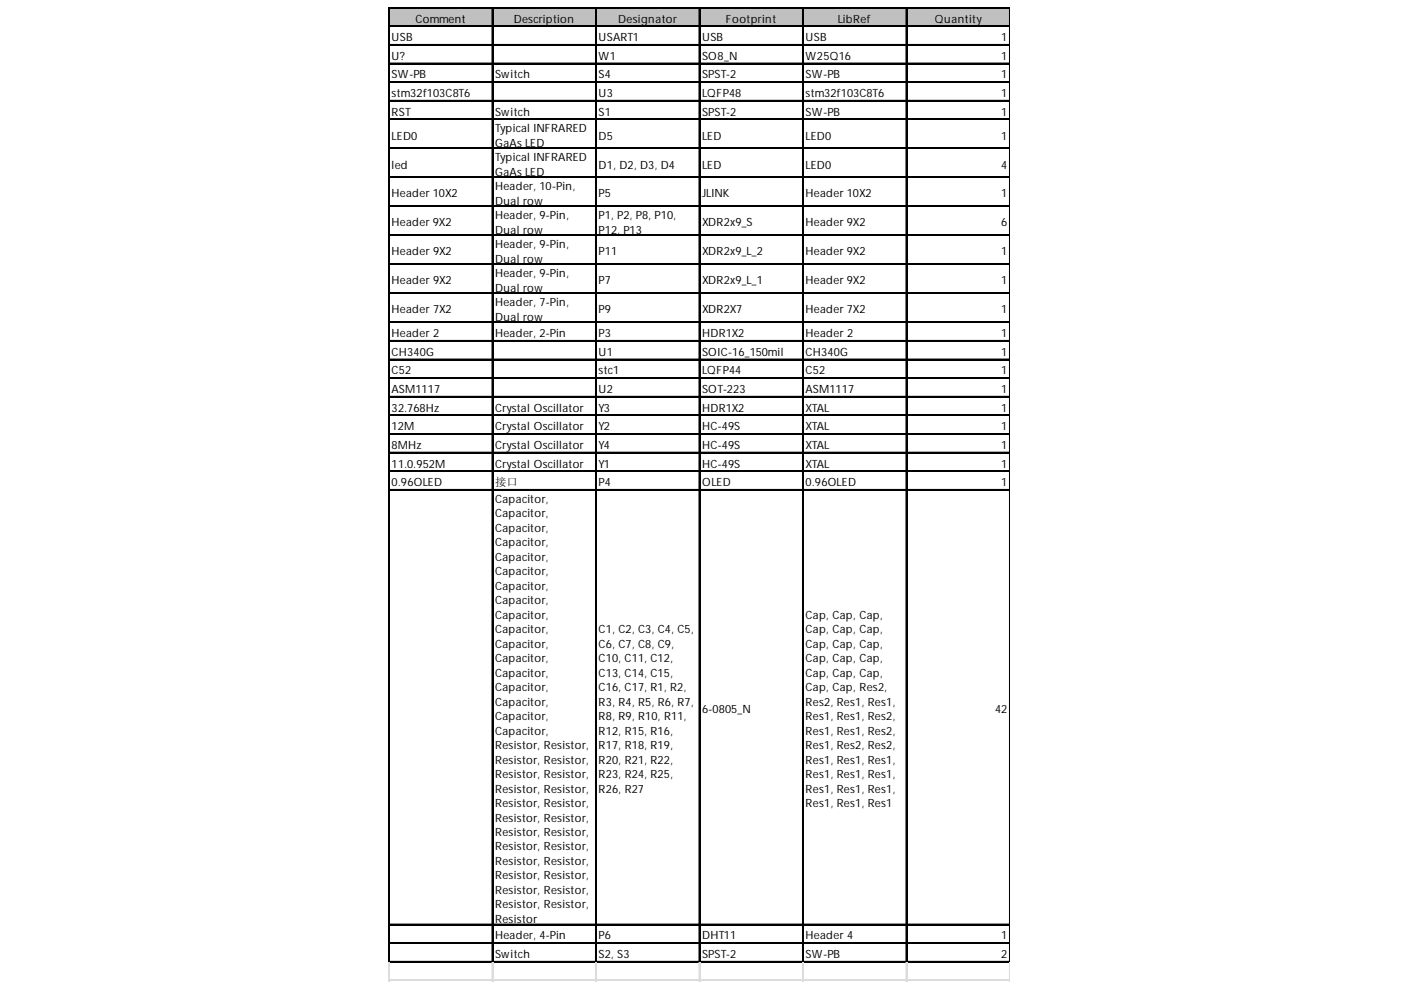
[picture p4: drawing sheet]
<svg xmlns="http://www.w3.org/2000/svg" width="297mm" height="210mm" viewBox="0 0 297 210" stroke-linecap="round" stroke-linejoin="round" font-family="sans-serif">
<defs><g id="words">
<g font-size="2.4">
<text x="88.1" y="4.8">Comment</text>
<text x="108.9" y="4.8">Description</text>
<text x="131.1" y="4.8">Designator</text>
<text x="153.9" y="4.8">Footprint</text>
<text x="177.6" y="4.8">LibRef</text>
<text x="198.2" y="4.8">Quantity</text>
<text x="83" y="8.7">USB</text>
<text x="126.9" y="8.7">USART1</text>
<text x="148.9" y="8.7">USB</text>
<text x="170.8" y="8.7">USB</text>
<text x="212.3" y="8.7">1</text>
<text x="83" y="12.7">U?</text>
<text x="83" y="16.6">SW-PB</text>
<text x="105" y="16.6">Switch</text>
<text x="126.9" y="12.7">W1</text>
<text x="126.9" y="16.6">S4</text>
<text x="148.9" y="12.7">SO8_N</text>
<text x="148.9" y="16.6">SPST-2</text>
<text x="170.8" y="12.7">W25Q16</text>
<text x="170.8" y="16.6">SW-PB</text>
<text x="212.3" y="12.7">1</text>
<text x="212.3" y="16.6">1</text>
<text x="83" y="20.6">stm32f103C8T6</text>
<text x="126.9" y="20.6">U3</text>
<text x="148.9" y="20.6">LQFP48</text>
<text x="170.8" y="20.6">stm32f103C8T6</text>
<text x="212.3" y="20.6">1</text>
<text x="83" y="24.5">RST</text>
<text x="83" y="29.6">LED0</text>
<text x="105" y="24.5">Switch</text>
<text x="105" y="28">Typical INFRARED</text>
<text x="126.9" y="24.5">S1</text>
<text x="126.9" y="29.6">D5</text>
<text x="148.9" y="24.5">SPST-2</text>
<text x="148.9" y="29.6">LED</text>
<text x="170.8" y="24.5">SW-PB</text>
<text x="170.8" y="29.6">LED0</text>
<text x="212.3" y="24.5">1</text>
<text x="212.3" y="29.6">1</text>
<text x="83" y="35.7">led</text>
<text x="105" y="31.1">GaAs LED</text>
<text x="105" y="34.2">Typical INFRARED</text>
<text x="126.9" y="35.7">D1, D2, D3, D4</text>
<text x="148.9" y="35.7">LED</text>
<text x="170.8" y="35.7">LED0</text>
<text x="212.3" y="35.7">4</text>
<text x="83" y="41.9">Header 10X2</text>
<text x="105" y="37.3">GaAs LED</text>
<text x="105" y="40.3">Header, 10-Pin,</text>
<text x="126.9" y="41.9">P5</text>
<text x="148.9" y="41.9">JLINK</text>
<text x="170.8" y="41.9">Header 10X2</text>
<text x="212.3" y="41.9">1</text>
<text x="105" y="43.4">Dual row</text>
<text x="105" y="46.5">Header, 9-Pin,</text>
<text x="126.9" y="46.5">P1, P2, P8, P10,</text>
<text x="83" y="48">Header 9X2</text>
<text x="105" y="49.5">Dual row</text>
<text x="105" y="52.6">Header, 9-Pin,</text>
<text x="126.9" y="49.5">P12, P13</text>
<text x="148.9" y="48">XDR2x9_S</text>
<text x="170.8" y="48">Header 9X2</text>
<text x="212.3" y="48">6</text>
<text x="83" y="54.2">Header 9X2</text>
<text x="105" y="55.7">Dual row</text>
<text x="105" y="58.8">Header, 9-Pin,</text>
<text x="126.9" y="54.2">P11</text>
<text x="148.9" y="54.2">XDR2x9_L_2</text>
<text x="170.8" y="54.2">Header 9X2</text>
<text x="212.3" y="54.2">1</text>
<text x="83" y="60.3">Header 9X2</text>
<text x="105" y="61.8">Dual row</text>
<text x="105" y="64.9">Header, 7-Pin,</text>
<text x="126.9" y="60.3">P7</text>
<text x="148.9" y="60.3">XDR2x9_L_1</text>
<text x="170.8" y="60.3">Header 9X2</text>
<text x="212.3" y="60.3">1</text>
<text x="83" y="66.4">Header 7X2</text>
<text x="83" y="71.5">Header 2</text>
<text x="105" y="68">Dual row</text>
<text x="105" y="71.5">Header, 2-Pin</text>
<text x="126.9" y="66.4">P9</text>
<text x="126.9" y="71.5">P3</text>
<text x="148.9" y="66.4">XDR2X7</text>
<text x="148.9" y="71.5">HDR1X2</text>
<text x="170.8" y="66.4">Header 7X2</text>
<text x="170.8" y="71.5">Header 2</text>
<text x="212.3" y="66.4">1</text>
<text x="212.3" y="71.5">1</text>
<text x="83" y="75.4">CH340G</text>
<text x="126.9" y="75.4">U1</text>
<text x="148.9" y="75.4">SOIC-16_150mil</text>
<text x="170.8" y="75.4">CH340G</text>
<text x="212.3" y="75.4">1</text>
<text x="83" y="79.4">C52</text>
<text x="83" y="83.3">ASM1117</text>
<text x="126.9" y="79.4">stc1</text>
<text x="126.9" y="83.3">U2</text>
<text x="148.9" y="79.4">LQFP44</text>
<text x="148.9" y="83.3">SOT-223</text>
<text x="170.8" y="79.4">C52</text>
<text x="170.8" y="83.3">ASM1117</text>
<text x="212.3" y="79.4">1</text>
<text x="212.3" y="83.3">1</text>
<text x="83" y="87.3">32.768Hz</text>
<text x="105" y="87.3">Crystal Oscillator</text>
<text x="126.9" y="87.3">Y3</text>
<text x="148.9" y="87.3">HDR1X2</text>
<text x="170.8" y="87.3">XTAL</text>
<text x="212.3" y="87.3">1</text>
<text x="83" y="91.2">12M</text>
<text x="83" y="95.2">8MHz</text>
<text x="105" y="91.2">Crystal Oscillator</text>
<text x="105" y="95.2">Crystal Oscillator</text>
<text x="126.9" y="91.2">Y2</text>
<text x="126.9" y="95.2">Y4</text>
<text x="148.9" y="91.2">HC-49S</text>
<text x="148.9" y="95.2">HC-49S</text>
<text x="170.8" y="91.2">XTAL</text>
<text x="170.8" y="95.2">XTAL</text>
<text x="212.3" y="91.2">1</text>
<text x="212.3" y="95.2">1</text>
<text x="83" y="99.1">11.0.952M</text>
<text x="105" y="99.1">Crystal Oscillator</text>
<text x="126.9" y="99.1">Y1</text>
<text x="148.9" y="99.1">HC-49S</text>
<text x="170.8" y="99.1">XTAL</text>
<text x="212.3" y="99.1">1</text>
<text x="83" y="103.1">0.96OLED</text>
<text x="105" y="103">接口</text>
<text x="105" y="106.6">Capacitor,</text>
<text x="126.9" y="103.1">P4</text>
<text x="148.9" y="103.1">OLED</text>
<text x="170.8" y="103.1">0.96OLED</text>
<text x="212.3" y="103.1">1</text>
<text x="105" y="109.7">Capacitor,</text>
<text x="105" y="112.7">Capacitor,</text>
<text x="105" y="115.8">Capacitor,</text>
<text x="105" y="118.9">Capacitor,</text>
<text x="105" y="122">Capacitor,</text>
<text x="105" y="125">Capacitor,</text>
<text x="105" y="128.1">Capacitor,</text>
<text x="105" y="131.2">Capacitor,</text>
<text x="170.8" y="131.2">Cap, Cap, Cap,</text>
<text x="105" y="134.2">Capacitor,</text>
<text x="105" y="137.3">Capacitor,</text>
<text x="126.9" y="134.2">C1, C2, C3, C4, C5,</text>
<text x="126.9" y="137.3">C6, C7, C8, C9,</text>
<text x="170.8" y="134.2">Cap, Cap, Cap,</text>
<text x="170.8" y="137.3">Cap, Cap, Cap,</text>
<text x="105" y="140.4">Capacitor,</text>
<text x="105" y="143.5">Capacitor,</text>
<text x="126.9" y="140.4">C10, C11, C12,</text>
<text x="126.9" y="143.5">C13, C14, C15,</text>
<text x="170.8" y="140.4">Cap, Cap, Cap,</text>
<text x="170.8" y="143.5">Cap, Cap, Cap,</text>
<text x="105" y="146.5">Capacitor,</text>
<text x="105" y="149.6">Capacitor,</text>
<text x="126.9" y="146.5">C16, C17, R1, R2,</text>
<text x="126.9" y="149.6">R3, R4, R5, R6, R7,</text>
<text x="170.8" y="146.5">Cap, Cap, Res2,</text>
<text x="170.8" y="149.6">Res2, Res1, Res1,</text>
<text x="105" y="152.7">Capacitor,</text>
<text x="105" y="155.7">Capacitor,</text>
<text x="126.9" y="152.7">R8, R9, R10, R11,</text>
<text x="126.9" y="155.7">R12, R15, R16,</text>
<text x="148.9" y="151.1">6-0805_N</text>
<text x="170.8" y="152.7">Res1, Res1, Res2,</text>
<text x="170.8" y="155.7">Res1, Res1, Res2,</text>
<text x="211" y="151.1">42</text>
<text x="105" y="158.8">Resistor, Resistor,</text>
<text x="105" y="161.9">Resistor, Resistor,</text>
<text x="126.9" y="158.8">R17, R18, R19,</text>
<text x="126.9" y="161.9">R20, R21, R22,</text>
<text x="170.8" y="158.8">Res1, Res2, Res2,</text>
<text x="170.8" y="161.9">Res1, Res1, Res1,</text>
<text x="105" y="165">Resistor, Resistor,</text>
<text x="126.9" y="165">R23, R24, R25,</text>
<text x="170.8" y="165">Res1, Res1, Res1,</text>
<text x="105" y="168">Resistor, Resistor,</text>
<text x="105" y="171.1">Resistor, Resistor,</text>
<text x="126.9" y="168">R26, R27</text>
<text x="170.8" y="168">Res1, Res1, Res1,</text>
<text x="170.8" y="171.1">Res1, Res1, Res1</text>
<text x="105" y="174.2">Resistor, Resistor,</text>
<text x="105" y="177.3">Resistor, Resistor,</text>
<text x="105" y="180.3">Resistor, Resistor,</text>
<text x="105" y="183.4">Resistor, Resistor,</text>
<text x="105" y="186.5">Resistor, Resistor,</text>
<text x="105" y="189.5">Resistor, Resistor,</text>
<text x="105" y="192.6">Resistor, Resistor,</text>
<text x="105" y="195.7">Resistor</text>
<text x="105" y="199.2">Header, 4-Pin</text>
<text x="105" y="203.1">Switch</text>
<text x="126.9" y="199.2">P6</text>
<text x="126.9" y="203.1">S2, S3</text>
<text x="148.9" y="199.2">DHT11</text>
<text x="148.9" y="203.1">SPST-2</text>
<text x="170.8" y="199.2">Header 4</text>
<text x="170.8" y="203.1">SW-PB</text>
<text x="212.3" y="199.2">1</text>
<text x="212.3" y="203.1">2</text>
</g>
</g></defs>
<path d="M82.5 1.7h131.6v4h-131.6z" fill="#c0c0c0"/>
<g fill="none" stroke="#000" stroke-width=".22">
<path d="M82.4 1.5v202.5M82.5 1.5v202.5M82.6 1.5h131.5M82.6 1.6h131.5M82.6 5.5h131.5M82.6 5.6h131.5M82.6 9.4h131.5M82.6 9.5h131.5M82.6 13.4h131.5M82.6 13.5h131.5M82.6 17.3h131.5M82.6 17.4h131.5"/>
<path d="M104.3 1.7v202.3M104.4 1.7v202.3M126.3 1.7v202.3M126.4 1.7v202.3M148.2 1.7v202.3M148.3 1.7v202.3M170.1 1.7v202.3M170.3 1.7v202.3M192.1 1.7v202.3M192.2 1.7v202.3M214 1.7v202.3M82.6 21.3h131.5"/>
<path d="M82.6 21.4h131.5M82.6 25.2h131.5M82.6 25.3h131.5M82.6 31.4h131.5M82.6 31.5h131.5M82.6 37.5h131.5M82.6 37.6h131.5M82.6 43.7h131.5M82.6 43.8h131.5M82.6 49.8h131.5M82.6 49.9h131.5M82.6 55.9h131.5"/>
<path d="M82.6 56.1h131.5M82.6 62.1h131.5M82.6 62.2h131.5M82.6 68.2h131.5M82.6 68.3h131.5M82.6 72.2h131.5M82.6 72.3h131.5M82.6 76.1h131.5M82.6 76.2h131.5M82.6 80.1h131.5M82.6 80.2h131.5M82.6 84h131.5"/>
<path d="M82.6 84.1h131.5M82.6 88h131.5M82.6 88.1h131.5M82.6 91.9h131.5M82.6 92h131.5M82.6 95.9h131.5M82.6 96h131.5M82.6 99.8h131.5M82.6 99.9h131.5M82.6 103.8h131.5M82.6 103.9h131.5M82.6 195.9h131.5"/>
<path d="M82.6 196h131.5M82.6 199.9h131.5M82.6 200h131.5M82.6 203.8h131.5M82.6 203.9h131.5"/>
</g>
<path d="M214 1.7v202.3" fill="none" stroke="#000" stroke-width=".21"/>
<g fill="none" stroke="#dadcdd" stroke-width=".22">
<path d="M82.4 204v4M82.4 207.8h131.7M82.4 207.9h131.7M82.5 204v4M104.3 204v4M104.4 204v4M126.3 204v4M126.4 204v4M148.2 204v4M148.3 204v4M170.1 204v4M170.3 204v4"/>
<path d="M192.1 204v4M192.2 204v4M214 204v4"/>
</g>
<path d="M214 204v4" fill="none" stroke="#dadcdd" stroke-width=".21"/>
<use href="#words"/>
</svg>
